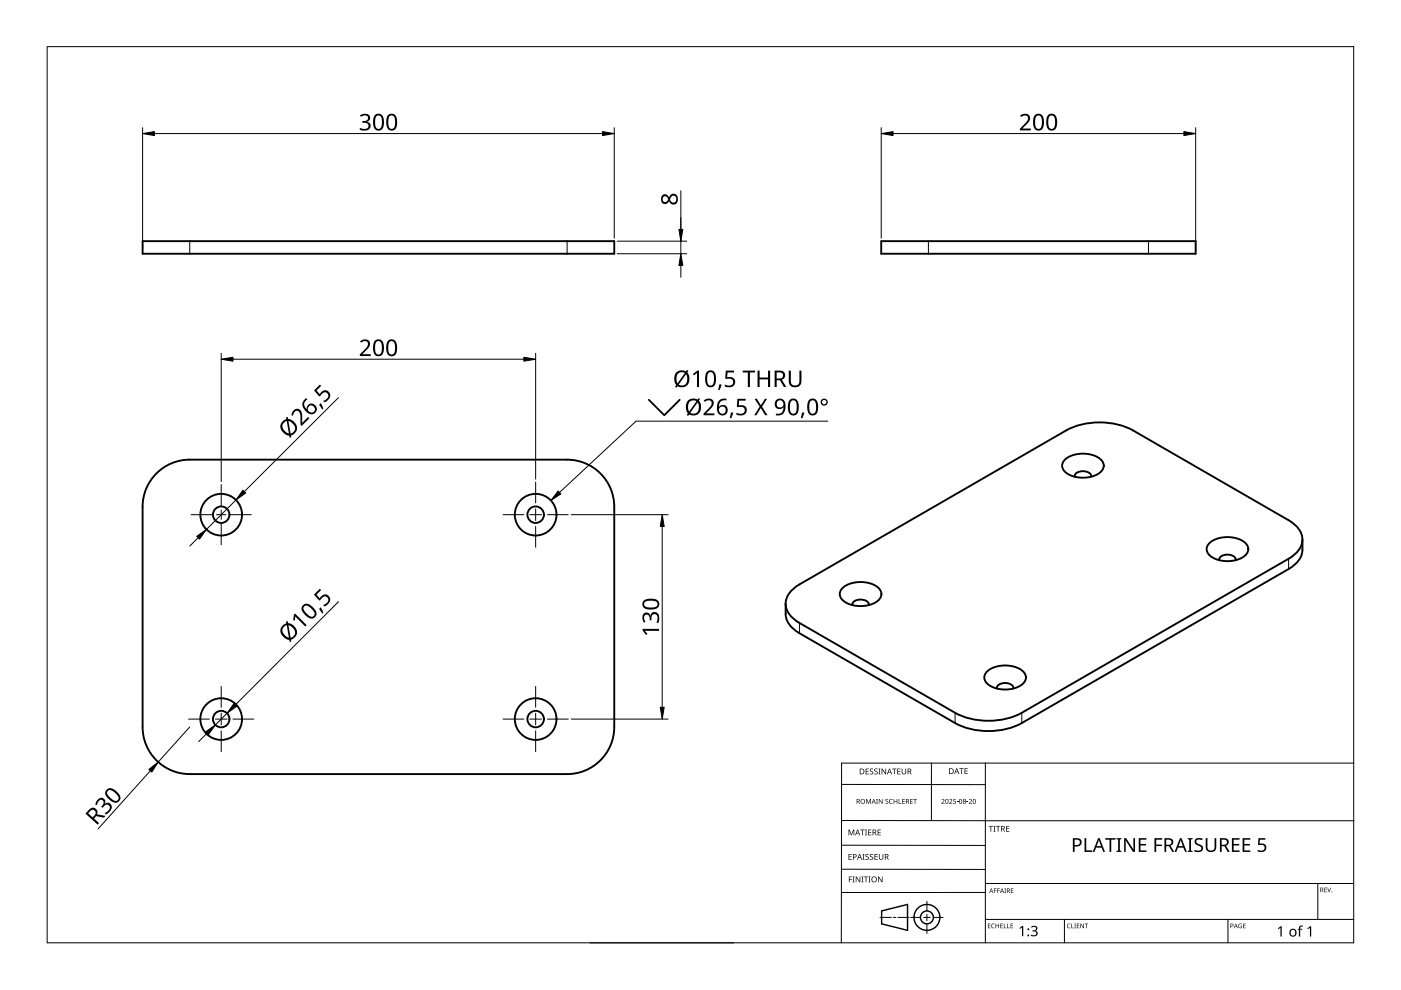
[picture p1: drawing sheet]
<svg xmlns="http://www.w3.org/2000/svg" width="297mm" height="210mm" viewBox="0 0 297 210" stroke-linecap="round" stroke-linejoin="round" font-family="sans-serif">
<path d="M40.2 51.1v2.7M120.2 51.1v2.7M196.8 51.1v2.7M243.5 51.1v2.7M273.2 118.5v2.1M169.5 132.1v2.2M202.5 151.1v2.2M216.6 151.1v2.2" fill="none" stroke="#000" stroke-width=".21"/>
<g fill="none" stroke="#000" stroke-width=".4">
<path d="M30.2 51.1h100v2.7h-100zM186.8 51.1h66.7v2.7h-66.7zM225.9 97.3a6.5 6.5 0 0 1 7.4 0 1.83 1.83 0 0 1 .7 1.8 1.83 1.83 0 0 1-1.3 1.4 6.3 6.3 0 0 1-7.2-.8 1.67 1.67 0 0 1 .4-2.4zM32.8 100.8a10 10 0 0 1 7.4-3.3h80a10 10 0 0 1 10 10v46.6a10 10 0 0 1-10 10h-80a10 10 0 0 1-10-10v-46.6a10 10 0 0 1 2.6-6.7zM231.3 101.1v-.1a1.39 1.39 0 0 0-1.7-1.1 1.34 1.34 0 0 0-1.7 1.2M256.6 115a6.5 6.5 0 0 1 7.3 0 1.83 1.83 0 0 1 .7 1.8 1.83 1.83 0 0 1-1.2 1.4 6.3 6.3 0 0 1-7.2-.8 1.67 1.67 0 0 1 .4-2.4zM258.5 118.8v-.1a1.39 1.39 0 0 1 1.7-1.1 1.34 1.34 0 0 1 1.8 1.2M276.1 114.4a5.8 5.8 0 0 1-.7 4.4l-.9 1-1.3 .8-56.6 32.7a15.6 15.6 0 0 1-14.1 0l-33-19a5 5 0 0 1-2.9-4.1v-2.2M167.7 125.3l1.8-1.4 56.6-32.6a15.6 15.6 0 0 1 14.1 0l33 19a4.8 4.8 0 0 1 2.9 4.7 5.2 5.2 0 0 1-2.9 3.5l-56.6 32.6a15.6 15.6 0 0 1-14.1 0l-33-19a4.8 4.8 0 0 1-2.9-4.7 4.3 4.3 0 0 1 1.1-2.1zM178.8 124.5a6.5 6.5 0 0 1 7.3 0 1.83 1.83 0 0 1 .8 1.8 1.83 1.83 0 0 1-1.3 1.5 6.3 6.3 0 0 1-7.2-.9 1.67 1.67 0 0 1 .4-2.4zM184.2 128.3v-.1a1.39 1.39 0 0 0-1.7-1.1 1.34 1.34 0 0 0-1.8 1.2M209.4 142.2a6.5 6.5 0 0 1 7.4 0 1.83 1.83 0 0 1 .7 1.8 1.83 1.83 0 0 1-1.3 1.4 6.3 6.3 0 0 1-7.2-.8 1.67 1.67 0 0 1 .4-2.4z"/>
<path d="M214.8 146v-.1a1.39 1.39 0 0 0-1.7-1.1 1.34 1.34 0 0 0-1.7 1.2"/>
<circle cx="46.9" cy="109.1" r="4.4"/>
<circle cx="46.9" cy="109.1" r="1.75"/>
<circle cx="113.6" cy="109.1" r="4.4"/>
<circle cx="113.6" cy="109.1" r="1.75"/>
<circle cx="46.9" cy="152.5" r="4.4"/>
<circle cx="46.9" cy="152.5" r="1.75"/>
<circle cx="113.6" cy="152.5" r="4.4"/>
<circle cx="113.6" cy="152.5" r="1.75"/>
</g>
<path d="M10 9.9h277v190h-277z" fill="none" stroke="#000" stroke-width=".21"/>
<g fill="none" stroke="#000" stroke-width=".21">
<path d="M178.4 179.2l30.5 .1M178.4 166.3l30.5 .1M178.5 174h108.6M197.5 161.8v12.2M208.9 161.8v38.1M287 161.8h-108.6v38.1M125.1 199.9h30.5M178.4 184.3h30.5M186.6 194.5h2.4M189.4 194.5h.5M190.4 194.5h2.4M193.1 194.5h2.1"/>
<path d="M195.8 194.5h1.4M196.5 191.1v2M196.5 193.8v1.4M196.5 195.9v2M197.9 194.5h2.1M208.9 189.2h-30.5M208.9 187.3h78.1M208.9 194.9h78.1M225.7 194.9v5M260.4 194.9v5M279.4 187.3v7.6"/>
</g>
<g fill="none" stroke="#000" stroke-width=".3">
<path d="M186.9 193.1l5.5-1.3v5.5l-5.5-1.4z"/>
<circle cx="196.5" cy="194.5" r="1.37"/>
<circle cx="196.5" cy="194.5" r="2.74"/>
</g>
<g fill="#000">
<path d="M179.9 175.9h.2l.4 1 .4-1h.2v1.2h-.1v-1.1l-.4 1.1h-.2l-.4-1.1 .1 1.1h-.2zM182.4 175.9h.9v.1h-.4v1.1h-.1v-1.1h-.4zM183.4 175.9h.4l-.1 .1v1l.1 .1h-.4l.1-.1v-1zM183.6 169.4h.2l.3 .8 .4-.8h.2v1h-.2v-.9l-.4 .9-.4-.9 .1 .9h-.2zM183.5 163h.7v.1h-.5v.4h.5v.1h-.5v.4h.5v.2h-.7zM184.1 175.9h.6v.1h-.5v.4h.5v.1h-.5v.5h.5v.1h-.6zM184.5 163.1l.4-.2 .2 .1v.1a.25 .25 0 0 0-.4-.1 .25 .25 0 0 0 0 .4 .4 .4 0 0 1 .5 .3 .4 .4 0 0 1-.3 .5 .4 .4 0 0 1-.5-.2h.1a.27 .27 0 0 0 .4 .1 .27 .27 0 0 0-.1-.4l-.3-.3zM185.4 163.1l.4-.2 .3 .1-.1 .1a.25 .25 0 0 0-.4-.1 .25 .25 0 0 0 0 .4 .4 .4 0 0 1 .5 .3 .4 .4 0 0 1-.3 .5 .4 .4 0 0 1-.5-.2h.1a.27 .27 0 0 0 .4 .1 .27 .27 0 0 0 0-.4l-.4-.3zM185.8 169.4h.3l-.1 .1v.8l.1 .1h-.3l.1-.1zM186.2 163h.5l-.2 .1v1l.2 .1h-.5l.2-.1v-1zM186.1 175.9h.6v.1h-.5v.4h.5v.1h-.5v.5h.5v.1h-.6zM186.3 169.4h.2l.5 .8v-.8h.1v1h-.1l-.6-.8v.8h-.1z"/>
<path d="M186.9 163h.2l.6 1v-1h.2v1.2h-.2l-.6-1v1h-.2zM187.8 169.5l.3-.1h.2v.2a.25 .25 0 0 0-.3-.1 .25 .25 0 0 0-.1 .3 .25 .25 0 0 0 .3 .1 .32 .32 0 0 1 0 .5 .32 .32 0 0 1-.5-.1 .25 .25 0 0 0 .4 .1 .25 .25 0 0 0 0-.4l-.3-.2zM188.6 169.5l.4-.1h.3l-.1 .2a.41 .41 0 0 0-.6 .3 .41 .41 0 0 0 .6 .4 .48 .48 0 0 1-.6-.1 .48 .48 0 0 1 0-.7zM189.1 163h1v.1h-.4v1.1h-.2v-1.1h-.4zM189.5 169.4h.1v.4h.5v-.4h.1v1h-.1v-.5h-.5v.5h-.1zM190.5 169.4h.2v.9h.4v.1h-.6zM190.2 163h.7v.1h-.5v.4h.5v.1h-.5v.4h.5v.2h-.7zM191.3 169.4h.5v.1h-.4v.3h.4v.1h-.4v.4h.4v.1h-.5zM191.2 163h.1v.8a.32 .32 0 0 0 .3 .3 .32 .32 0 0 0 .4-.4v-.7h.1v.7a.47 .47 0 0 1-.5 .5 .47 .47 0 0 1-.4-.5zM193 169.4h.5v.1h-.4v.3h.4v.1h-.4v.4h.4v.1h-.5zM193.6 169.4h.8v.1h-.3v.9h-.2v-.9h-.3zM199.6 169.5a.37 .37 0 0 1 .6 0 .37 .37 0 0 1-.2 .6l-.2 .2h.5v.1h-.7l.3-.4a.27 .27 0 0 0 .2-.3 .27 .27 0 0 0-.4-.1z"/>
<path d="M201.2 169.5a.37 .37 0 0 1 .6 0 .37 .37 0 0 1-.2 .6l-.2 .2h.5v.1h-.7l.3-.4a.27 .27 0 0 0 .3-.3 .27 .27 0 0 0-.5-.1zM202.1 169.4h.5v.1h-.4v.3a.34 .34 0 0 1 .5 .2 .34 .34 0 0 1-.2 .4 .34 .34 0 0 1-.4-.1 .29 .29 0 0 0 .4 0 .29 .29 0 0 0 0-.4 .29 .29 0 0 0-.4 0zM202.9 170l.3 .1zM203.4 162.9h.9v.1h-.4v1.1h-.1v-1.1h-.4zM204.9 170l.4 .1zM204.5 162.9h.7v.1h-.5v.4h.4v.1h-.4v.5h.5v.1h-.7zM205.4 169.5a.37 .37 0 0 1 .6 0 .37 .37 0 0 1-.2 .6l-.2 .2h.5v.1h-.7l.3-.4a.27 .27 0 0 0 .3-.3 .27 .27 0 0 0-.5-.1zM209.6 175.1h.9v.2h-.3v1h-.2v-1h-.4zM210.6 175.1h.5l-.2 .1v1l.2 .1h-.5l.2-.1v-1zM211.2 175.1h.9v.2h-.4v1h-.2v-1h-.3zM213.3 175.1h.7v.2h-.5v.3h.5v.2h-.5v.4h.5v.1h-.7zM253.4 178a1.38 1.38 0 0 1 1.6-.2l-.1 .3-.4-.1a.55 .55 0 0 0-.9 .3 .55 .55 0 0 0 .7 .7 .88 .88 0 0 1 .7 1.1 .88 .88 0 0 1-1.2 .6l-.6-.2v-.3h.2a.82 .82 0 0 0 1.3-.3l-.1-.4-.4-.2a.88 .88 0 0 1-.8-1.3z"/>
<path d="M255.6 177.7h.4v1.9a.76 .76 0 0 0 .8 .7 .76 .76 0 0 0 .7-.7v-1.9h.4v1.9a1.12 1.12 0 0 1-1.1 1.1 1.12 1.12 0 0 1-1.2-1.1zM266.8 177.7h1.5v.3h-1.2v.9a.98 .98 0 0 1 1.4 .8 .98 .98 0 0 1-1.3 1l-.6-.2v-.3a.84 .84 0 0 0 1 .2 .84 .84 0 0 0 .5-.8 .81 .81 0 0 0-1.2-.4l-.2-.1zM180 185.8h.7v.2h-.6v.4h.5v.1h-.5v.6h-.1zM179.9 181.1h.7v.1h-.5v.4h.4v.1h-.4v.5h.5v.1h-.7zM180.8 185.8h.4l-.1 .2v.9l.1 .2h-.4l.1-.2v-.9zM181.4 185.8h.2l.7 1.1v-1.1h.1v1.3h-.2l-.6-1v1h-.2zM182.6 185.8h.5l-.2 .2v.9l.2 .2h-.5l.2-.2v-.9zM182.9 181.1h.4l-.1 .1v1l.1 .1h-.4l.1-.1v-1zM183.2 185.8h.9v.2h-.4v1.1h-.2v-1.1h-.3zM183.5 181.2l.5-.1h.2v.2a.25 .25 0 0 0-.4-.1 .25 .25 0 0 0 0 .4 .4 .4 0 0 1 .4 .3 .4 .4 0 0 1-.2 .4 .4 .4 0 0 1-.5-.2 .27 .27 0 0 0 .5 .1 .27 .27 0 0 0-.1-.4l-.4-.3zM184.2 185.8h.4l-.1 .2v.9l.1 .2h-.4l.1-.2v-.9zM184.5 181.2l.4-.1h.2v.2a.25 .25 0 0 0-.4-.1 .25 .25 0 0 0 0 .4 .4 .4 0 0 1 .5 .3 .4 .4 0 0 1-.3 .4 .4 .4 0 0 1-.5-.2h.1a.27 .27 0 0 0 .4 .1 .27 .27 0 0 0-.1-.4l-.3-.3z"/>
<path d="M185.4 181.1h.7v.1h-.5v.4h.5v.1h-.5v.5h.5v.1h-.7zM186.2 185.8h.1l.7 1.1v-1.1h.1v1.3h-.2l-.6-1v1h-.1zM186.3 181.1h.2v.8a.32 .32 0 0 0 .3 .3 .32 .32 0 0 0 .3-.3v-.8h.2v.8a.47 .47 0 0 1-.5 .4 .47 .47 0 0 1-.5-.4zM209.5 195.8h.5l-.4 .1v.3h.4l-.4 .1v.4l.4 .1h-.5zM210.3 196l.3-.2 .3 .1v.1a.39 .39 0 0 0-.6 .3 .39 .39 0 0 0 .6 .4 .46 .46 0 0 1-.7-.1 .46 .46 0 0 1 .1-.6zM210.7 188.4h.6l-.4 .1v.3h.4l-.4 .1v.4h-.2zM211.4 188.4h.6l-.4 .1v.3h.4l-.4 .1v.4h-.2zM211.1 195.8h.1v.4h.5v-.4h.1v1h-.1v-.5h-.5v.5h-.1zM212.1 195.8h.5l-.4 .1v.3h.4l-.4 .1v.4l.4 .1h-.5zM212.8 195.8h.2v.9l.4 .1h-.6zM212.9 188.4h.4l-.1 .1 .1 .8h-.4l.2-.1zM213.6 195.8h.1v.9l.4 .1h-.5z"/>
<path d="M214.3 195.8h.5l-.4 .1v.3h.4l-.4 .1v.4l.4 .1h-.5zM214.3 188.4h.6l-.5 .1v.3h.4l-.4 .1v.3l.5 .1h-.6zM216.1 196.8l.6-.5h.3v2.2h-.3v-1.9l-.4 .4zM218.6 196.5a.72 .72 0 0 1 .9-.3 .72 .72 0 0 1 .4 .9l-.4 .3a.62 .62 0 0 1 .5 .7 .62 .62 0 0 1-.8 .4l-.6-.1v-.2l.4 .1a.45 .45 0 0 0 .7-.3 .45 .45 0 0 0-.6-.5h-.2v-.2a.46 .46 0 0 0 .6-.1 .46 .46 0 0 0 0-.6l-.8 .1zM226.3 196l.4-.2 .3 .1-.1 .1a.39 .39 0 0 0-.6 .3 .39 .39 0 0 0 .6 .4 .46 .46 0 0 1-.6-.1 .46 .46 0 0 1 0-.6zM227.1 195.8h.2v.9l.4 .1h-.6zM227.8 195.8h.3l-.1 .1 .1 .9h-.3l.1-.1zM228.3 195.8h.5l-.4 .1v.3h.4l-.4 .1v.4l.4 .1h-.5zM229.1 195.8h.1l.5 .8v-.8h.1v1h-.1l-.5-.8v.8h-.1zM229.9 177.7h.4v2.6h1.3v.3h-1.7zM230 195.8h.7l-.3 .1v.9h-.1v-.9zM234.3 177.7h2.2v.3h-.9v2.6h-.4v-2.6h-.9z"/>
<path d="M236.7 177.7h1.1v.2l-.4 .1v2.3l.4 .1v.2h-1.1v-.2l.4-.1v-2.3l-.4-.1zM238.3 177.7h.5l1.5 2.4v-2.4h.3v2.9h-.4l-1.5-2.4v2.4h-.4zM241.4 177.7h1.7v.3h-1.3v.9h1.2v.4h-1.2v1h1.3v.3h-1.7zM244.8 177.7h1.6v.3h-1.3v1.1h1.2v.3h-1.2v1.2h-.3zM251.8 177.7h1.1v.2l-.4 .1v2.3l.4 .1v.2h-1.1v-.2l.3-.1v-2.3l-.3-.1zM261.2 177.7h1.6v.3h-1.2v.9h1.1v.4h-1.1v1h1.2v.3h-1.6zM262.7 196l.6-.1-.1 .1a.4 .4 0 0 0-.5 .3 .4 .4 0 0 0 .5 .4v-.3l-.2-.1h.3v.5a.53 .53 0 0 1-.7-.1 .53 .53 0 0 1 .1-.7zM263.6 195.8h.5l-.4 .1v.3h.4l-.4 .1v.4l.4 .1h-.5zM263.5 177.7h1.6v.3h-1.3v.9h1.2v.4h-1.2v1h1.3v.3h-1.6zM270.9 196.8l.6-.4h.2v2.2h-.2v-1.9l-.4 .3zM275.5 196.4l.7-.1v.2h-.4l-.1 .2v.2h.4v.2h-.4v1.5h-.3v-1.5h-.3l.3-.2zM277.2 196.8l.6-.4h.2v2.2h-.3v-1.9l-.4 .3z"/>
<path d="M280.8 188.2h.5l-.4 .1v.3h.4l-.4 .1v.4l.4 .1h-.5zM281.4 188.2h.1l.3 .8 .3-.8h.1l-.3 1h-.1z"/>
<path d="M181.6 169.4h.3a.29 .29 0 0 1 .4 .2 .29 .29 0 0 1-.2 .4l.3 .4h-.2l-.2-.4h-.2v.4h-.2zM181.8 169.5v.4h.1a.2 .2 0 0 0 .2-.2 .2 .2 0 0 0-.2-.2z"/>
<path d="M181.8 175.9h.1l.5 1.2h-.2l-.1-.4h-.5l-.2 .4h-.1zM181.8 176l-.2 .6h.4z"/>
<path d="M182.3 163h.4a.61 .61 0 0 1 .6 .6 .61 .61 0 0 1-.7 .6h-.3zM182.4 163.1v.9h.2a.48 .48 0 0 0 .5-.4 .48 .48 0 0 0-.5-.5z"/>
<path d="M182.4 169.9a.51 .51 0 0 1 1 0 .51 .51 0 0 1-1 0zM182.6 169.9a.4 .4 0 0 0 .8 0 .4 .4 0 0 0-.8 0z"/>
<path d="M185 175.9h.3a.35 .35 0 0 1 .5 .2 .35 .35 0 0 1-.3 .5l.4 .5h-.2l-.3-.5h-.2v.5h-.2zM185.2 176v.5h.1a.23 .23 0 0 0 .3-.3 .23 .23 0 0 0-.3-.2z"/>
<path d="M185.2 169.4l.5 1-.3-.3h-.4l-.2 .3zM185.2 169.5l-.1 .5h.3z"/>
<path d="M188.5 163h.2l.4 1.2h-.1l-.2-.4h-.5l-.1 .4h-.2zM188.6 163.1l-.2 .6h.4z"/>
<path d="M192.1 169.4h.3a.29 .29 0 0 1 .3 .2 .29 .29 0 0 1-.2 .4l.3 .4h-.1l-.3-.4h-.2v.4h-.1zM192.2 169.5v.4h.2a.2 .2 0 0 0 .2-.2 .2 .2 0 0 0-.3-.2z"/>
<path d="M192.4 163h.4a.35 .35 0 0 1 .4 .2 .35 .35 0 0 1-.2 .4l.3 .6h-.2l-.3-.5h-.2v.5h-.2zM192.6 163.1v.4h.2a.23 .23 0 0 0 .3-.2 .23 .23 0 0 0-.3-.2z"/>
<path d="M200.5 169.5l.4-.1 .2 .2v.5l-.2 .3h-.3l-.2-.2zM200.6 169.6v.1a.37 .37 0 0 0-.1 .4 .37 .37 0 0 0 .4 .2 .4 .4 0 0 0 .1-.5 .4 .4 0 0 0-.4-.2z"/>
<path d="M201.2 162.9h.4a.61 .61 0 0 1 .6 .6 .61 .61 0 0 1-.6 .6h-.4zM201.4 163v1h.1a.48 .48 0 0 0 .5-.5 .48 .48 0 0 0-.4-.5z"/>
<path d="M202.8 162.9h.1l.5 1.2h-.2l-.1-.4h-.5l-.1 .4h-.2zM202.8 163l-.1 .6h.3z"/>
<path d="M203.5 169.5l.3-.1 .2 .2v.5l-.2 .3h-.3l-.1-.2zM203.5 169.6v.1a.37 .37 0 0 0-.1 .4 .37 .37 0 0 0 .4 .2 .4 .4 0 0 0 .1-.5 .4 .4 0 0 0-.4-.2z"/>
<path d="M204.2 169.5a.29 .29 0 0 1 .5-.1 .29 .29 0 0 1-.1 .5 .29 .29 0 0 1 .1 .4 .29 .29 0 0 1-.4 0 .29 .29 0 0 1 .1-.4zM204.3 170.2a.2 .2 0 0 0 .4 0 .2 .2 0 0 0-.4 0zM204.3 169.7a.17 .17 0 0 0 .3 0 .17 .17 0 0 0-.3 0z"/>
<path d="M206.4 169.5l.3-.1 .2 .2v.5l-.2 .3h-.3l-.1-.2zM206.4 169.6v.1a.37 .37 0 0 0-.1 .4 .37 .37 0 0 0 .4 .2 .4 .4 0 0 0 .2-.5 .4 .4 0 0 0-.5-.2z"/>
<path d="M212.3 175.1h.3a.35 .35 0 0 1 .4 .3 .35 .35 0 0 1-.2 .4l.3 .5h-.2l-.3-.5h-.2v.5h-.1zM212.4 175.2v.5h.2a.23 .23 0 0 0 .3-.2 .23 .23 0 0 0-.3-.3z"/>
<path d="M227.5 177.7h.7a.92 .92 0 0 1 1.1 .9 .92 .92 0 0 1-1.1 .9h-.4v1.1h-.3zM227.8 178v1.2a.73 .73 0 0 0 .9-.1 .73 .73 0 0 0 .2-.8l-.4-.2z"/>
<path d="M246.9 177.7h.8a.84 .84 0 0 1 1 .6 .84 .84 0 0 1-.5 1l.8 1.3h-.5l-.7-1.2h-.5v1.2h-.4zM247.3 178v1.1h.4a.56 .56 0 0 0 .7-.5 .56 .56 0 0 0-.7-.6z"/>
<path d="M258.6 177.7h.8a.84 .84 0 0 1 1.1 .6 .84 .84 0 0 1-.6 1l.8 1.3h-.4l-.7-1.2h-.6v1.2h-.4zM259 178v1.1h.4a.56 .56 0 0 0 .7-.5 .56 .56 0 0 0-.7-.6z"/>
<path d="M180.8 181.1h.4a.41 .41 0 0 1 .4 .5 .41 .41 0 0 1-.6 .2v.5h-.2zM181 181.2v.5a.29 .29 0 0 0 .5-.3 .29 .29 0 0 0-.5-.2z"/>
<path d="M182.2 181.1h.1l.5 1.2h-.2l-.1-.4h-.5l-.1 .4h-.2zM182.3 181.2l-.2 .6h.3z"/>
<path d="M184.7 186.5a.61 .61 0 0 1 1.2 0 .61 .61 0 0 1-1.2 0zM184.9 186.5a.45 .45 0 0 0 .9 0 .45 .45 0 0 0-.9 0z"/>
<path d="M187.6 181.1h.3a.35 .35 0 0 1 .5 .2 .35 .35 0 0 1-.3 .4l.4 .6h-.2l-.3-.5h-.3v.5h-.1zM187.7 181.2v.5h.2a.23 .23 0 0 0 .3-.3 .23 .23 0 0 0-.3-.2z"/>
<path d="M210.1 188.4l.5 .9-.2-.3h-.4l-.3 .3zM210.2 188.5l-.2 .4h.3z"/>
<path d="M212.4 188.4l.5 .9-.3-.3h-.3l-.3 .3zM212.4 188.5l-.1 .4h.3z"/>
<path d="M213.5 188.4h.2a.28 .28 0 0 1 .4 .2 .28 .28 0 0 1-.2 .3l.3 .4-.4-.4h-.2v.4h-.1zM213.6 188.5v.3h.1a.19 .19 0 0 0 .3-.2 .19 .19 0 0 0-.3-.1z"/>
<path d="M232.8 177.7h.3l1.2 2.9h-.4l-.3-.9h-1.2l-.4 .9h-.3zM233 178.1l-.5 1.3h.9z"/>
<path d="M250.2 177.7h.3l1.1 2.9h-.3l-.4-.9h-1.2l-.3 .9h-.4zM250.3 178.1l-.4 1.3h.9z"/>
<path d="M260.9 195.8h.2a.32 .32 0 0 1 .4 .4 .32 .32 0 0 1-.5 .2v.4h-.1zM261 195.9v.4a.24 .24 0 0 0 .4-.2 .24 .24 0 0 0-.4-.2z"/>
<path d="M262 195.8l.4 1-.2-.3h-.4l-.2 .3zM262 196l-.1 .4h.3z"/>
<path d="M273.6 197.1a.82 .82 0 0 1 1.2 .1 .82 .82 0 0 1-.2 1.2 .82 .82 0 0 1-1.2-.4zM273.8 197.2a.6 .6 0 0 0-.1 .8 .6 .6 0 0 0 .8 .2l.1-.3a.53 .53 0 0 0-.1-.6 .53 .53 0 0 0-.7-.1z"/>
<path d="M279.9 188.2h.3a.28 .28 0 0 1 .3 .2 .28 .28 0 0 1-.1 .3l.2 .5-.3-.4h-.2v.4h-.2zM280.1 188.3v.4h.1a.19 .19 0 0 0 .2-.2 .19 .19 0 0 0-.2-.2z"/>
<circle cx="218" cy="198.3" r=".2"/>
<circle cx="218" cy="197" r=".2"/>
<circle cx="282.4" cy="189.1" r=".09"/>
</g>
<g fill="none" stroke="#000" stroke-width=".21">
<path d="M40.5 109.1h4.4M45.9 109.1h2M46.9 102.7v4.5M46.9 108.1v2M46.9 111.1v4.4M48.9 109.1h4.4M106.7 109.1h4.4M112.3 109.1h2.5M113.6 102.2v4.4M113.6 107.9v2.5M113.6 111.6v4.4M116.1 109.1h4.4"/>
<path d="M40 152.5h4.4M45.6 152.5h2.5M46.9 145.5v4.5M46.9 151.2v2.5M46.9 155v4.4M49.4 152.5h4.4M106.7 152.5h4.4M112.3 152.5h2.5M113.6 145.5v4.5M113.6 151.2v2.5M113.6 155v4.4M116.1 152.5h4.4"/>
</g>
<g fill="none" stroke="#000" stroke-width=".21">
<path d="M30.2 27.1v26.1M32.7 28.3h95M130.2 27.1v23.4M186.8 27.1v23.4M189.3 28.3h61.7M253.5 27.1v26.1M130.9 51.1h14.7M130.9 53.8h14.7M144.4 40.4v13.4M144.4 56.3v2.5M46.9 74.9v27.2M49.4 76.2h61.7"/>
<path d="M113.6 74.9v26.7M71.8 84.3l-20 19.9M42 114l-1.8 1.8M50 106l-6.2 6.2M121.1 109.1h20.6M140.4 111.6v38.4M71.8 127.6l-21.9 21.9M40.2 154.1l-6.7 7.5M43.9 155.5l-1.8 1.7M48.1 151.2l-2.4 2.5M121.1 152.5h20.6M31.9 163.4l-11.1 12.4"/>
</g>
<g fill="#000" stroke="#000" stroke-width=".21">
<path d="M30.2 28.3l2.5-.4v.8zM127.7 27.9l2.5 .4-2.5 .4zM186.8 28.3l2.5-.4v.8zM251 27.9l2.5 .4-2.5 .4zM144.4 53.8l.4 2.5h-.9zM143.9 48.6h.9l-.4 2.5zM46.9 76.2l2.5-.5v.9zM111.1 75.7l2.5 .5-2.5 .4zM41.7 113.7l2.1-1.5-1.5 2.1zM51.5 103.9l.6 .6-2.1 1.5zM140.4 109.1l.4 2.5h-.8zM43.6 155.2l2.1-1.5-1.5 2.1z"/>
<path d="M49.6 149.2l.6 .5-2.1 1.5zM140 150h.8l-.4 2.5zM31.6 163.1l1.9-1.5-1.3 2.1z"/>
</g>
<g fill="#000">
<path d="M76.3 24.5a1.25 1.25 0 0 1 1.2-.4 1.25 1.25 0 0 1 1 .9 .85 .85 0 0 1-.7 .8 .93 .93 0 0 1 .8 1.1 .93 .93 0 0 1-1.1 .8l-1.2-.2v-.4a1.24 1.24 0 0 0 1.8-.3 .71 .71 0 0 0-.9-.8h-.4v-.3a.81 .81 0 0 0 .9-.1 .81 .81 0 0 0 .3-.8 1.02 1.02 0 0 0-1.5 0zM216.3 24.5a1.16 1.16 0 0 1 1.3-.4 1.16 1.16 0 0 1 .8 1.2l-.3 .6-1.3 1.4h1.7v.3h-2.3v-.3l1.1-1.1a.98 .98 0 0 0 .3-1.7h-.5l-.6 .3zM76.3 72.4a1.16 1.16 0 0 1 1.4-.5 1.16 1.16 0 0 1 .7 1.2l-.3 .7-1.3 1.3h1.8v.4h-2.3v-.4l1.1-1.1a.98 .98 0 0 0 .3-1.6l-.5-.1-.6 .4zM153.9 78.6h1.7v.4h-1.3l-.1 1a1.17 1.17 0 0 1 1.7 .9 1.17 1.17 0 0 1-1.6 1.2l-.6-.2v-.4a1.03 1.03 0 0 0 1.7-.5 .93 .93 0 0 0-1.4-.6l-.2-.2zM167.2 78.6h.5v2.2a.9 .9 0 0 0 .9 .9 .9 .9 0 0 0 .9-.9v-2.2h.4v2.2a1.34 1.34 0 0 1-1.3 1.3 1.34 1.34 0 0 1-1.4-1.3zM62.2 87a1.09 1.09 0 0 1 1.4-.1 1.09 1.09 0 0 1 .5 1.2v1.6l1.2-1.3 .3 .3-1.6 1.6-.3-.2v-1.6a.98 .98 0 0 0-1-1.4l-.3 .4-.3 .6h-.3zM67.7 85.8l.3-.3 .6 1.1-.3 .2zM66.6 82.8l1.2-1.3 .3 .3-1 1 .7 .8a1.17 1.17 0 0 1 1.9-.6 1.17 1.17 0 0 1-.3 2l-.6 .3-.3-.3a1.03 1.03 0 0 0 .9-1.6 .93 .93 0 0 0-1.5 .6h-.2zM137.4 84.6h.3l3.1 3.2 3.2-3.2a.19 .19 0 0 1 .2 0 .19 .19 0 0 1 0 .3l-3.4 3.3-3.4-3.3zM146.9 79.3l.9-.7h.4v3.5h-.4v-3.1l-.7 .6zM149.2 84.9a1.16 1.16 0 0 1 1.3-.4 1.16 1.16 0 0 1 .8 1.2l-.3 .6-1.3 1.4h1.8v.3h-2.3v-.3l1.1-1.1a.98 .98 0 0 0 .2-1.7h-.4l-.7 .3zM152.5 81.5l.5 .1-.4 1.1h-.3z"/>
<path d="M155 87.5h.5l-.5 1.2h-.3zM156.3 84.6h1.8v.3h-1.4l-.1 1.1a1.17 1.17 0 0 1 1.8 .9 1.17 1.17 0 0 1-1.6 1.2l-.7-.2v-.4a1.03 1.03 0 0 0 1.1 .3 1.03 1.03 0 0 0 .7-.8 .93 .93 0 0 0-1.5-.7l-.2-.1zM157.5 78.6h2.6v.4h-1.1v3.1h-.4v-3.1h-1.1zM160 84.6h.5l.8 1.3 .9-1.3h.4l-1 1.6 1.1 1.8h-.5l-.9-1.5-.9 1.5h-.5l1.2-1.8zM160.6 78.6h.5v1.5h1.7v-1.5h.5v3.5h-.5v-1.7h-1.7v1.7h-.5zM170 87.5h.5l-.4 1.2h-.3zM62.6 130.1l2.4 2.4-.3 .3-2.1-2.1-.1 .9-.3-.1 .1-1.2zM67.7 129.1l.3-.3 .6 1.1-.3 .2zM67.8 124.8l.3 .3-1 1 .7 .8a1.17 1.17 0 0 1 1.9-.6 1.17 1.17 0 0 1-.3 2l-.6 .3-.3-.3a1.03 1.03 0 0 0 .9-1.6 .93 .93 0 0 0-1.5 .6h-.3l-1-1.2zM136.4 130.2a.85 .85 0 0 1 .9-.3 .85 .85 0 0 1 .6 .7 .93 .93 0 0 1 1-.9 .93 .93 0 0 1 .9 1.1l-.2 1.3h-.4a1.24 1.24 0 0 0-.3-1.9 .71 .71 0 0 0-.8 1v.3h-.4a.81 .81 0 0 0 0-.8 .81 .81 0 0 0-.8-.3 1.02 1.02 0 0 0 0 1.4l-.3 .2a1.65 1.65 0 0 1-.2-1.8zM136.2 133.3h3.5v.5l-3-.1 .6 .7-.3 .2-.8-.9zM20.7 169.6a.88 .88 0 0 1 1.2-.4 .88 .88 0 0 1 .3 1.3 .93 .93 0 0 1 1.3 0 .93 .93 0 0 1-.1 1.4l-.9 .8-.3-.3a1.24 1.24 0 0 0 1-1.6 .71 .71 0 0 0-1.3 .2l-.2 .3-.2-.2a.81 .81 0 0 0 .5-.7 .81 .81 0 0 0-.4-.8 1.02 1.02 0 0 0-1 1.1l-.4-.1z"/>
<path d="M79.5 24.4a1.16 1.16 0 0 1 1.4-.1 1.16 1.16 0 0 1 .5 1.2 1.69 1.69 0 0 1-1 2.2 1.27 1.27 0 0 1-1.3-1.6l.1-1zM79.8 24.7a2.16 2.16 0 0 0 .3 2.6 .82 .82 0 0 0 .9-1.1 1.35 1.35 0 0 0-.7-1.7z"/>
<path d="M82.3 24.4a1.16 1.16 0 0 1 1.3-.1 1.16 1.16 0 0 1 .6 1.2 1.69 1.69 0 0 1-1 2.2 1.27 1.27 0 0 1-1.3-1.6l.1-1.2zM82.6 24.7a2.16 2.16 0 0 0 .3 2.6 .82 .82 0 0 0 .9-1.1 1.35 1.35 0 0 0-.8-1.7z"/>
<path d="M219.5 24.4a1.16 1.16 0 0 1 1.3-.1 1.16 1.16 0 0 1 .5 1.2 1.69 1.69 0 0 1-1 2.2 1.27 1.27 0 0 1-1.3-1.6l.1-1.2zM219.7 24.7a2.16 2.16 0 0 0 .3 2.6 .82 .82 0 0 0 .9-1.1 1.35 1.35 0 0 0-.7-1.7z"/>
<path d="M222.3 24.4a1.16 1.16 0 0 1 1.3-.1 1.16 1.16 0 0 1 .5 1.2 1.69 1.69 0 0 1-1 2.2 1.27 1.27 0 0 1-1.3-1.6l.1-1zM222.5 24.7a2.16 2.16 0 0 0 .3 2.6 .82 .82 0 0 0 .9-1.1 1.35 1.35 0 0 0-.7-1.7z"/>
<path d="M140.5 41.3a.88 .88 0 0 1 1.3 .5 1 1 0 0 1 1.3-.7 1 1 0 0 1 .6 1.4 .94 .94 0 0 1-.8 .9 .94 .94 0 0 1-1-.7 .91 .91 0 0 1-1.2 .5 .91 .91 0 0 1-.5-1.2zM142.1 42.3a.69 .69 0 0 0 1.3 0 .69 .69 0 0 0-1.3 0zM140.5 42.2a.6 .6 0 0 0 1.2 0 .6 .6 0 0 0-1.2 0z"/>
<path d="M79.5 72.2a1.16 1.16 0 0 1 1.4-.1 1.16 1.16 0 0 1 .5 1.2 1.69 1.69 0 0 1-1 2.2 1.27 1.27 0 0 1-1.3-1.5l.1-1.2zM79.8 72.5a2.16 2.16 0 0 0 .3 2.7 .82 .82 0 0 0 .9-1.1 1.35 1.35 0 0 0-.8-1.8z"/>
<path d="M82.3 72.2a1.16 1.16 0 0 1 1.3-.1 1.16 1.16 0 0 1 .6 1.2 1.69 1.69 0 0 1-1 2.2 1.27 1.27 0 0 1-1.3-1.5l.1-1.2zM82.6 72.5a2.16 2.16 0 0 0 .3 2.7 .82 .82 0 0 0 .9-1.1 1.35 1.35 0 0 0-.8-1.8z"/>
<path d="M60.7 88.5l.3-.1 .1 .4a1.81 1.81 0 0 1 1.8 1.4 1.81 1.81 0 0 1-1 2.1h-.2l.1 .4-.4 .1-.1-.4a1.84 1.84 0 0 1-1.7-1.2 1.84 1.84 0 0 1 .5-2l.6-.3zM61.2 89.3l.4 2.6a1.23 1.23 0 0 0 1-1.1 1.23 1.23 0 0 0-.8-1.2zM60.2 89.6l-.1 .2a1.34 1.34 0 0 0 .7 2l.4 .1-.4-2.6z"/>
<path d="M64.6 84.7l.3-.3 .3 .3a1.18 1.18 0 0 0-.2 2 1.08 1.08 0 0 1 1.1-1.2 1.08 1.08 0 0 1 1.1 1.2 1.22 1.22 0 0 1-1 1.1 1.22 1.22 0 0 1-1.3-.5 1.64 1.64 0 0 1-.3-2.6zM65.3 86.7a.76 .76 0 0 0 1.5 0 .76 .76 0 0 0-1.5 0z"/>
<path d="M143.4 79l.5-.4a1.92 1.92 0 0 1 1.5 .1l.3-.3 .3 .2-.3 .4a1.81 1.81 0 0 1 .3 2.2 1.81 1.81 0 0 1-2.1 .8l-.2-.1-.3 .3-.3-.2 .3-.3a2.31 2.31 0 0 1 0-2.7zM145.5 79.3l-1.6 2.2a1.23 1.23 0 0 0 1.5-.1 1.23 1.23 0 0 0 .3-1.4zM143.8 79.2a1.93 1.93 0 0 0-.2 2.1l1.6-2.2-.8-.2z"/>
<path d="M145.8 85l.5-.4a1.92 1.92 0 0 1 1.6 .1l.2-.3 .3 .2-.2 .3a1.81 1.81 0 0 1 .3 2.3 1.81 1.81 0 0 1-2.2 .8l-.2-.1-.2 .3-.3-.2 .2-.4a2.31 2.31 0 0 1 0-2.6zM147.9 85.3l-1.5 2.2a1.23 1.23 0 0 0 1.4-.1 1.23 1.23 0 0 0 .4-1.4zM146.2 85.2a1.93 1.93 0 0 0-.1 2.1l1.6-2.2-.8-.2z"/>
<path d="M149.9 78.8a1.16 1.16 0 0 1 1.4-.1 1.16 1.16 0 0 1 .5 1.2 1.69 1.69 0 0 1-1 2.2 1.27 1.27 0 0 1-1.3-1.6l.1-1.1zM150.2 79.1a2.16 2.16 0 0 0 .3 2.6 .82 .82 0 0 0 .9-1 1.35 1.35 0 0 0-.7-1.8z"/>
<path d="M152.5 84.9l.5-.3 .6-.1 .4 .1v.3a1.18 1.18 0 0 0-1.5 1.4 1.08 1.08 0 0 1 1.6-.1 1.08 1.08 0 0 1-.1 1.6 1.22 1.22 0 0 1-1.5 .1 1.22 1.22 0 0 1-.5-1.3l.1-.9zM152.4 87a.76 .76 0 0 0 1.5 0 .76 .76 0 0 0-1.5 0z"/>
<path d="M164.2 78.6h1a1 1 0 0 1 1.2 .7 1 1 0 0 1-.6 1.2l.9 1.6h-.5l-.8-1.5h-.7v1.5h-.5zM164.7 79v1.3h.5a.67 .67 0 0 0 .8-.7 .67 .67 0 0 0-.8-.6z"/>
<path d="M164.6 84.8a1.22 1.22 0 0 1 1.4-.1 1.22 1.22 0 0 1 .6 1.3 1.64 1.64 0 0 1-2.1 2v-.3a1.16 1.16 0 0 0 1.2-.2 1.16 1.16 0 0 0 .4-1.2 1.08 1.08 0 0 1-1.6 .1 1.08 1.08 0 0 1 .1-1.6zM164.6 85.6a.8 .8 0 0 0 1.6 0 .8 .8 0 0 0-1.6 0z"/>
<path d="M167.5 84.8a1.16 1.16 0 0 1 1.3-.1 1.16 1.16 0 0 1 .5 1.2 1.69 1.69 0 0 1-1 2.2 1.27 1.27 0 0 1-1.3-1.6l.2-1.2zM167.7 85.1a2.16 2.16 0 0 0 .3 2.6 .82 .82 0 0 0 .9-1.1 1.35 1.35 0 0 0-.7-1.7z"/>
<path d="M171.6 84.8a1.16 1.16 0 0 1 1.3-.1 1.16 1.16 0 0 1 .5 1.2 1.69 1.69 0 0 1-1 2.2 1.27 1.27 0 0 1-1.2-1.6l.1-1.2zM171.8 85.1a2.16 2.16 0 0 0 .3 2.6 .82 .82 0 0 0 .9-1.1 1.35 1.35 0 0 0-.7-1.7z"/>
<path d="M174 85.3a.75 .75 0 0 1 1.5 0 .75 .75 0 0 1-1.5 0zM174.3 85.3a.46 .46 0 0 0 .9 0 .46 .46 0 0 0-.9 0z"/>
<path d="M60.7 131.8l.3-.1 .1 .4a1.81 1.81 0 0 1 1.8 1.4 1.81 1.81 0 0 1-1 2.1h-.2l.1 .4-.4 .1-.1-.4a1.84 1.84 0 0 1-1.7-1.2 1.84 1.84 0 0 1 .5-2l.6-.3zM61.2 132.6l.4 2.6a1.23 1.23 0 0 0 1-1.1 1.23 1.23 0 0 0-.8-1.2zM60.2 132.9l-.1 .2a1.34 1.34 0 0 0 .7 1.9l.5 .2-.5-2.6z"/>
<path d="M64.3 128.3a1.4 1.4 0 0 1 2 .5 1.36 1.36 0 0 1 .4 2.1 1.57 1.57 0 0 1-2.1-.7l-.7-1.1zM64.5 128.6a1.34 1.34 0 0 0 .8 1.7l.2 .2a.69 .69 0 0 0 1 .1 .69 .69 0 0 0 0-1.1 1.91 1.91 0 0 0-1.8-1z"/>
<path d="M136.4 127.4a2.6 2.6 0 0 1 3.3 .2 1.22 1.22 0 0 1-.2 1.3 1.22 1.22 0 0 1-1.3 .3 1.53 1.53 0 0 1-2-1zM136.8 127.6a.75 .75 0 0 0-.1 1 .75 .75 0 0 0 .9 .2h1a.69 .69 0 0 0 .8-.7 .69 .69 0 0 0-.8-.7h-1.3z"/>
<path d="M19 171.6a.97 .97 0 0 1 1.2-.2 .97 .97 0 0 1 .4 1.3l1.8 .3-.4 .4-1.6-.4-.5 .6 1.1 .9-.3 .3-2.6-2.3zM19.2 171.9l-.5 .5 1 .9 .3-.4a.65 .65 0 0 0 .1-.9 .65 .65 0 0 0-.9-.1z"/>
<path d="M22.7 167.4a1.58 1.58 0 0 1 2.2 .5 1.2 1.2 0 0 1 .7 1.2 1.2 1.2 0 0 1-.9 1.1 2.59 2.59 0 0 1-2.4-2.3zM22.9 167.7a1.34 1.34 0 0 0 .8 1.7l.3 .2a.69 .69 0 0 0 1 0 .69 .69 0 0 0-.1-1 1.91 1.91 0 0 0-1.9-1z"/>
</g>
<path d="M118.3 104.1l.6 .6-2.1 1.4z" fill="#000" stroke="#000" stroke-width=".21"/>
<path d="M175.5 89.3h-40.6l-18.1 16.8" fill="none" stroke="#000" stroke-width=".21"/>
</svg>
